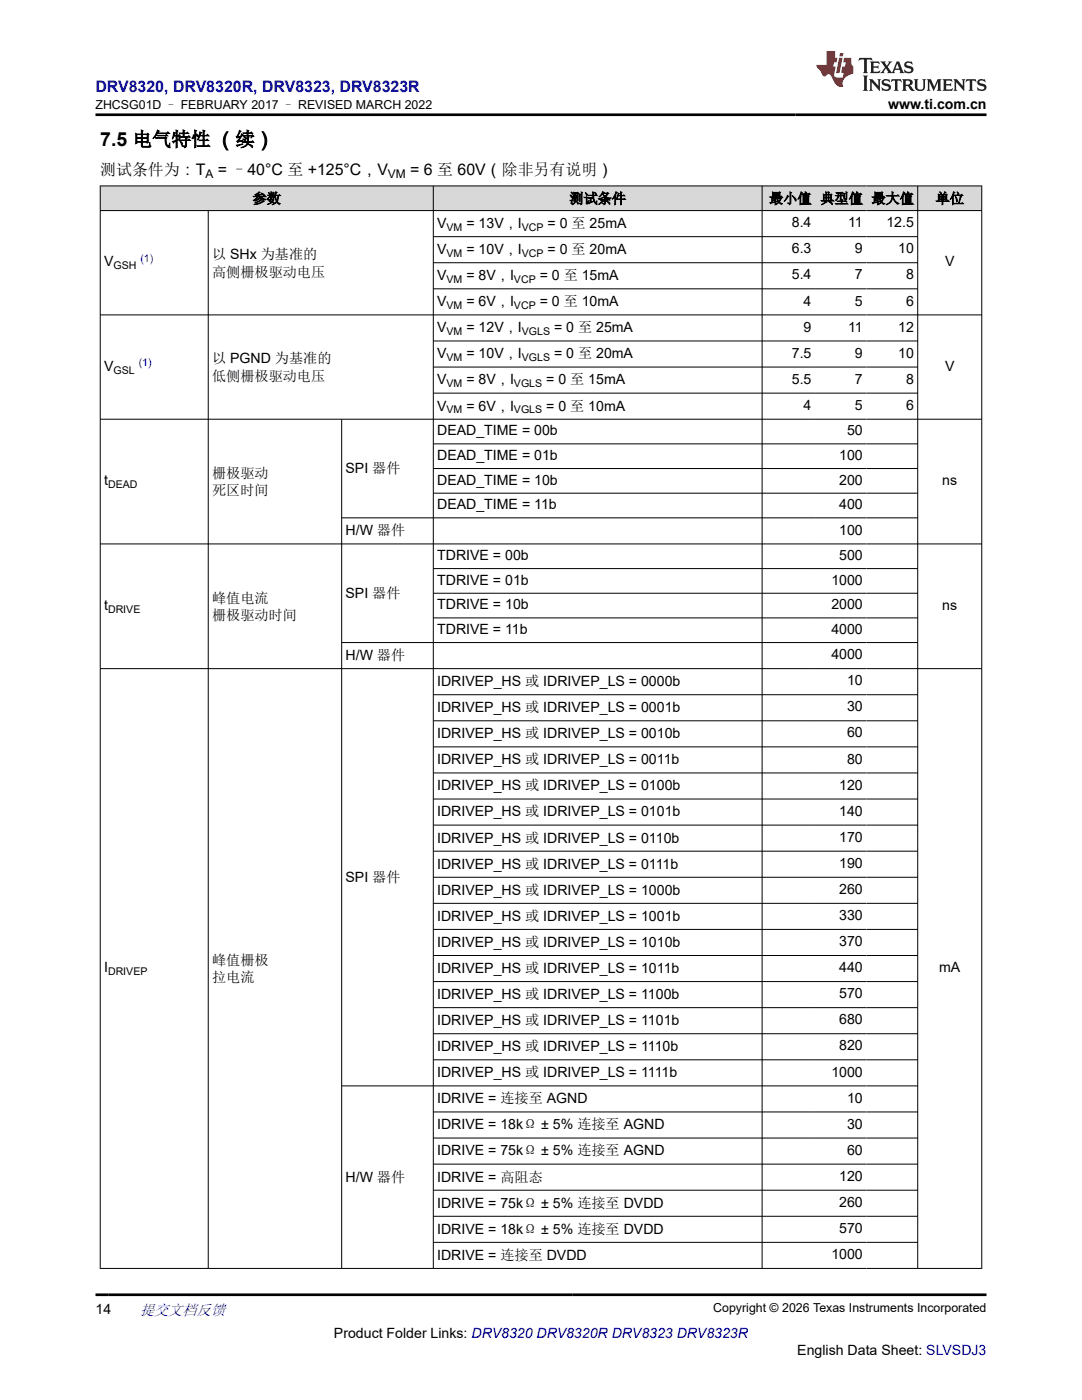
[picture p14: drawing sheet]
<svg xmlns="http://www.w3.org/2000/svg" width="216mm" height="279mm" viewBox="0 0 216 279" stroke-linecap="round" stroke-linejoin="round" font-family="sans-serif">
<defs><g id="words">
<text font-size="3.9" x="20" y="29.1">7.5 电气特性 （续）</text>
<text font-size="3.2" fill="#00f" x="19" y="18.3">DRV8320, DRV8320R, DRV8323, DRV8323R</text>
<g font-size="3.2">
<text x="20" y="34.9">测试条件为：T</text>
<text x="43.5" y="34.9">= –40°C 至 +125°C，V</text>
<text x="81.9" y="34.9">= 6 至 60V（除非另有说明）</text>
</g>
<text font-size="3" fill="#00f" x="27.9" y="262.4">提交文档反馈</text>
<g font-size="2.8">
<text x="177.2" y="21.7">www.ti.com.cn</text>
<text x="50.4" y="40.6">参数</text>
<text x="113.6" y="40.6">测试条件</text>
<text x="153.5" y="40.6">最小值</text>
<text x="163.7" y="40.6">典型值</text>
<text x="173.9" y="40.6">最大值</text>
<text x="186.7" y="40.6">单位</text>
<text x="87.2" y="45.5">V</text>
<text x="93.1" y="45.5">= 13V，I</text>
<text x="109.3" y="45.5">= 0 至 25mA</text>
<text x="158" y="45.4">8.4</text>
<text x="169.2" y="45.4">11</text>
<text x="176.9" y="45.4">12.5</text>
<text x="20.8" y="53.2">V</text>
<text x="42.3" y="51.6">以 SHx 为基准的</text>
<text x="87.2" y="50.7">V</text>
<text x="93.1" y="50.7">= 10V，I</text>
<text x="109.3" y="50.7">= 0 至 20mA</text>
<text x="158" y="50.6">6.3</text>
<text x="170.6" y="50.6">9</text>
<text x="179.2" y="50.6">10</text>
<text x="188.6" y="53.2">V</text>
<text x="42.3" y="55.3">高侧栅极驱动电压</text>
<text x="87.2" y="55.9">V</text>
<text x="93.1" y="55.9">= 8V，I</text>
<text x="107.7" y="55.9">= 0 至 15mA</text>
<text x="158" y="55.8">5.4</text>
<text x="170.6" y="55.8">7</text>
<text x="180.8" y="55.8">8</text>
<text x="87.2" y="61.1">V</text>
<text x="93.1" y="61.1">= 6V，I</text>
<text x="107.7" y="61.1">= 0 至 10mA</text>
<text x="160.4" y="61">4</text>
<text x="170.6" y="61">5</text>
<text x="180.8" y="61">6</text>
<text x="87.2" y="66.3">V</text>
<text x="87.2" y="71.5">V</text>
<text x="93.1" y="66.3">= 12V，I</text>
<text x="93.1" y="71.5">= 10V，I</text>
<text x="110.6" y="66.3">= 0 至 25mA</text>
<text x="110.6" y="71.5">= 0 至 20mA</text>
<text x="158" y="71.4">7.5</text>
<text x="160.4" y="66.2">9</text>
<text x="169.2" y="66.2">11</text>
<text x="170.6" y="71.4">9</text>
<text x="179.2" y="66.2">12</text>
<text x="179.2" y="71.4">10</text>
<text x="20.8" y="74">V</text>
<text x="42.3" y="72.4">以 PGND 为基准的</text>
<text x="42.3" y="76.1">低侧栅极驱动电压</text>
<text x="87.2" y="76.7">V</text>
<text x="93.1" y="76.7">= 8V，I</text>
<text x="109" y="76.7">= 0 至 15mA</text>
<text x="158" y="76.6">5.5</text>
<text x="170.6" y="76.6">7</text>
<text x="180.8" y="76.6">8</text>
<text x="188.6" y="74">V</text>
<text x="87.2" y="81.9">V</text>
<text x="93.1" y="81.9">= 6V，I</text>
<text x="109" y="81.9">= 0 至 10mA</text>
<text x="160.4" y="81.8">4</text>
<text x="170.6" y="81.8">5</text>
<text x="180.8" y="81.8">6</text>
<text x="87.2" y="86.9">DEAD_TIME = 00b</text>
<text x="169" y="86.9">50</text>
<text x="42.3" y="95.4">栅极驱动</text>
<text x="68.9" y="94.4">SPI 器件</text>
<text x="87.2" y="91.8">DEAD_TIME = 01b</text>
<text x="167.5" y="91.8">100</text>
<text x="20.8" y="96.8">t</text>
<text x="42.3" y="98.8">死区时间</text>
<text x="87.2" y="96.7">DEAD_TIME = 10b</text>
<text x="87.2" y="101.6">DEAD_TIME = 11b</text>
<text x="167.5" y="96.7">200</text>
<text x="167.5" y="101.6">400</text>
<text x="188" y="96.8">ns</text>
<text x="68.9" y="106.8">H/W 器件</text>
<text x="167.5" y="106.7">100</text>
<text x="87.2" y="111.7">TDRIVE = 00b</text>
<text x="167.5" y="111.7">500</text>
<text x="68.9" y="119.3">SPI 器件</text>
<text x="87.2" y="116.7">TDRIVE = 01b</text>
<text x="165.9" y="116.7">1000</text>
<text x="20.8" y="121.7">t</text>
<text x="42.3" y="120.3">峰值电流</text>
<text x="42.3" y="123.7">栅极驱动时间</text>
<text x="87.2" y="121.6">TDRIVE = 10b</text>
<text x="165.9" y="121.6">2000</text>
<text x="188" y="121.7">ns</text>
<text x="68.9" y="131.7">H/W 器件</text>
<text x="87.2" y="126.5">TDRIVE = 11b</text>
<text x="165.9" y="126.5">4000</text>
<text x="165.9" y="131.6">4000</text>
<text x="87.2" y="136.9">IDRIVEP_HS 或 IDRIVEP_LS = 0000b</text>
<text x="169" y="136.8">10</text>
<text x="87.2" y="142.1">IDRIVEP_HS 或 IDRIVEP_LS = 0001b</text>
<text x="169" y="142">30</text>
<text x="87.2" y="147.3">IDRIVEP_HS 或 IDRIVEP_LS = 0010b</text>
<text x="169" y="147.2">60</text>
<text x="87.2" y="152.5">IDRIVEP_HS 或 IDRIVEP_LS = 0011b</text>
<text x="169" y="152.4">80</text>
<text x="87.2" y="157.7">IDRIVEP_HS 或 IDRIVEP_LS = 0100b</text>
<text x="167.5" y="157.6">120</text>
<text x="87.2" y="162.9">IDRIVEP_HS 或 IDRIVEP_LS = 0101b</text>
<text x="167.5" y="162.8">140</text>
<text x="87.2" y="168.1">IDRIVEP_HS 或 IDRIVEP_LS = 0110b</text>
<text x="87.2" y="173.3">IDRIVEP_HS 或 IDRIVEP_LS = 0111b</text>
<text x="167.5" y="168">170</text>
<text x="167.5" y="173.2">190</text>
<text x="68.9" y="175.9">SPI 器件</text>
<text x="87.2" y="178.6">IDRIVEP_HS 或 IDRIVEP_LS = 1000b</text>
<text x="167.5" y="178.4">260</text>
<text x="87.2" y="183.8">IDRIVEP_HS 或 IDRIVEP_LS = 1001b</text>
<text x="167.5" y="183.6">330</text>
<text x="87.2" y="189">IDRIVEP_HS 或 IDRIVEP_LS = 1010b</text>
<text x="167.5" y="188.8">370</text>
<text x="20.8" y="194">I</text>
<text x="42.3" y="192.6">峰值栅极</text>
<text x="42.3" y="196">拉电流</text>
<text x="87.2" y="194.2">IDRIVEP_HS 或 IDRIVEP_LS = 1011b</text>
<text x="167.5" y="194">440</text>
<text x="187.4" y="194">mA</text>
<text x="87.2" y="199.4">IDRIVEP_HS 或 IDRIVEP_LS = 1100b</text>
<text x="167.5" y="199.2">570</text>
<text x="87.2" y="204.6">IDRIVEP_HS 或 IDRIVEP_LS = 1101b</text>
<text x="87.2" y="209.8">IDRIVEP_HS 或 IDRIVEP_LS = 1110b</text>
<text x="167.5" y="204.4">680</text>
<text x="167.5" y="209.6">820</text>
<text x="87.2" y="215">IDRIVEP_HS 或 IDRIVEP_LS = 1111b</text>
<text x="165.9" y="214.8">1000</text>
<text x="87.2" y="220.2">IDRIVE = 连接至 AGND</text>
<text x="169" y="220">10</text>
<text x="87.2" y="225.4">IDRIVE = 18kΩ ± 5% 连接至 AGND</text>
<text x="169" y="225.3">30</text>
<text x="87.2" y="230.6">IDRIVE = 75kΩ ± 5% 连接至 AGND</text>
<text x="169" y="230.5">60</text>
<text x="68.9" y="235.8">H/W 器件</text>
<text x="87.2" y="235.8">IDRIVE = 高阻态</text>
<text x="167.5" y="235.7">120</text>
<text x="87.2" y="241">IDRIVE = 75kΩ ± 5% 连接至 DVDD</text>
<text x="167.5" y="240.9">260</text>
<text x="87.2" y="246.2">IDRIVE = 18kΩ ± 5% 连接至 DVDD</text>
<text x="87.2" y="251.4">IDRIVE = 连接至 DVDD</text>
<text x="165.9" y="251.3">1000</text>
<text x="167.5" y="246.1">570</text>
<text x="19" y="262.1">14</text>
<text x="66.6" y="266.9">Product Folder Links: DRV8320 DRV8320R DRV8323 DRV8323R</text>
<text x="159.1" y="270.3">English Data Sheet: SLVSDJ3</text>
</g>
<g font-size="2.5">
<text x="19.1" y="21.8">ZHCSG01D – FEBRUARY 2017 – REVISED MARCH 2022</text>
<text x="142.3" y="261.8">Copyright © 2026 Texas Instruments Incorporated</text>
</g>
<g font-size="2.4">
<text x="41" y="35.5">A</text>
<text x="77.4" y="35.5">VM</text>
</g>
<g font-size="2.1">
<text x="89.1" y="46.1">VM</text>
<text x="104.1" y="46.1">VCP</text>
<text x="22.6" y="53.7">GSH</text>
<text x="89.1" y="51.3">VM</text>
<text x="104.1" y="51.3">VCP</text>
<text x="89.1" y="56.5">VM</text>
<text x="102.6" y="56.5">VCP</text>
<text x="89.1" y="61.7">VM</text>
<text x="102.6" y="61.7">VCP</text>
<text x="89.1" y="66.9">VM</text>
<text x="104.1" y="66.9">VGLS</text>
<text x="22.6" y="74.5">GSL</text>
<text x="89.1" y="72.1">VM</text>
<text x="89.1" y="77.3">VM</text>
<text x="102.6" y="77.3">VGLS</text>
<text x="104.1" y="72.1">VGLS</text>
<text x="89.1" y="82.5">VM</text>
<text x="102.6" y="82.5">VGLS</text>
<text x="21.6" y="97.4">DEAD</text>
<text x="21.6" y="122.3">DRIVE</text>
<text x="21.6" y="194.6">DRIVEP</text>
</g>
<g font-size="2.1" fill="#00f">
<text x="28" y="52.2">(1)</text>
<text x="27.7" y="73">(1)</text>
</g>
</g></defs>
<g fill="#d8d8d8">
<path d="M20 37.1h175.9v4.9h-175.9z" fill-rule="evenodd"/>
<path d="M20.1 37.2h66.3v4.8h-66.3z" fill-rule="evenodd"/>
<path d="M86.5 37.2h65.5v4.8h-65.5z" fill-rule="evenodd"/>
<path d="M152.1 37.2h10.5v4.8h-10.5z" fill-rule="evenodd"/>
<path d="M162.6 37.2h10.3v4.8h-10.3z" fill-rule="evenodd"/>
<path d="M172.9 37.2h10.2v4.8h-10.2z" fill-rule="evenodd"/>
<path d="M183.2 37.2h12.6v4.8h-12.6z" fill-rule="evenodd"/>
</g>
<g fill="none" stroke="#000" stroke-width=".2">
<path d="M19.9 37.1h176.1M20 37v216.2M86.5 37v216.2M152.1 37v216.2M183.1 37v216.2M195.9 37v216.2M19.9 42h176.1M41.6 42v211.2M86.5 47.2h96.7M86.5 52.4h96.7M86.5 57.6h96.7M19.9 62.8h176.1"/>
<path d="M86.5 68h96.7M86.5 73.3h96.7M86.5 78.5h96.7M19.9 83.7h176.1M68.2 83.7v169.5M86.5 88.6h96.7M86.5 93.5h96.7M86.5 98.4h96.7M19.9 108.6h176.1M68.2 103.3h115M86.5 113.5h96.7M86.5 118.4h96.7"/>
<path d="M19.9 133.4h176.1M68.2 128.2h115M86.5 123.3h96.7M86.5 138.6h96.7M86.5 143.9h96.7M86.5 149.1h96.7M86.5 154.3h96.7M86.5 159.5h96.7M86.5 164.7h96.7M86.5 169.9h96.7M86.5 175.1h96.7M86.5 180.3h96.7"/>
<path d="M86.5 185.5h96.7M86.5 190.7h96.7M86.5 195.9h96.7M86.5 201.1h96.7M86.5 206.3h96.7M86.5 211.5h96.7M183.2 216.7h-115M86.5 221.9h96.7M86.5 227.1h96.7M86.5 232.3h96.7M86.5 237.5h96.7M19.9 253.1h176.1"/>
<path d="M86.5 242.7h96.7M86.5 247.9h96.7"/>
</g>
<path d="M171.5 11.6l-.2 .5 .5-.2h.6v.1v2.2l-.2 .4h1l-.2-.4v-2.2v-.1h.5l.6 .2-.2-.5zM173.6 12.3l.2 .4v1.5l-.2 .4h1.9l.1-.6a1.08 1.08 0 0 1-1.3 .2v-.7h.6l.4 .2v-.7l-.4 .2h-.6v-.5l.2-.2a1 1 0 0 1 1 .3l-.1-.5zM175.7 12.3l.9 1.1-1 1.2h.9l-.2-.2 .5-.8 .4 .8-.2 .2h1.6l-.2-.2 .2-.5h.9l.1 .5-.1 .2h.9l-.2-.3-.8-2h-.5l-.9 2.2-.9-1.1 .9-1.1h-.8l.2 .2-.4 .6-.4-.6 .2-.2zM179 12.7l.4 1h-.7zM180.7 12.4a.65 .65 0 0 0-.2 .7 .65 .65 0 0 0 .6 .5l.6 .1 .1 .3a.79 .79 0 0 1-.7 .4 .79 .79 0 0 1-.7-.5l.1 .7 .2-.1a.93 .93 0 0 0 1.1 .1 .93 .93 0 0 0 .4-1 1.46 1.46 0 0 0-1.2-.6l-.1-.3a1.09 1.09 0 0 1 1.2 .2l-.2-.6-.1 .1-.5-.2zM172.2 15.1l.2 .4v2.2l-.2 .4h1l-.2-.4v-2.2l.2-.4zM173.4 15.8l.2 .4v1.5l-.2 .4h.8l-.3-.4 .1-1.3 1.6 1.8v-2l.2-.4h-.7l.1 .2 .1 1.1-1.2-1.3zM176.2 15.9a.65 .65 0 0 0-.2 .8 .65 .65 0 0 0 .6 .4l.6 .2 .1 .2a.79 .79 0 0 1-.7 .4 .79 .79 0 0 1-.7-.5l.1 .7 .2-.1a.93 .93 0 0 0 1.1 .1 .93 .93 0 0 0 .4-.9 1.46 1.46 0 0 0-1.2-.6l-.1-.4a1.09 1.09 0 0 1 1.2 .2l-.1-.6-.2 .1-.5-.1zM177.9 15.8l-.1 .6a.63 .63 0 0 1 .8-.3v1.6l-.3 .4h1l-.2-.4v-1.6a.66 .66 0 0 1 .8 .3l-.1-.6zM180 15.8l.2 .4v1.5l-.2 .4h1l-.2-.2-.1-.7h.5l.1 .2a.79 .79 0 0 0 1.2 .6l-1-.9a.61 .61 0 0 0 .6-.6 .61 .61 0 0 0-.5-.7zM180.8 16.1h.1a.47 .47 0 0 1 .5 .1 .47 .47 0 0 1 .1 .5l-.1 .1-.7 .1zM182.3 15.8l.2 .2a2.27 2.27 0 0 0 .4 2 1.04 1.04 0 0 0 1.7-.7v-1.3l.2-.2h-.8l.2 .4v1.1a.6 .6 0 0 1-.6 .6 .6 .6 0 0 1-.6-.6v-1.1l.3-.4zM184.9 15.8l.2 .4v1.5l-.2 .4h.8l-.3-.4v-1.4l.9 1.9 .9-1.9v1.4l-.3 .4h1l-.2-.4v-1.5l.2-.4h-.8l-.7 1.5-.6-1.5zM188.1 15.8l.2 .4v1.5l-.2 .4h1.9l.1-.6a1.09 1.09 0 0 1-1.3 .2v-.7h.6l.4 .2v-.6l-.4 .2h-.6v-.6l.2-.1a1.01 1.01 0 0 1 1 .3l-.1-.6zM190.2 15.8l.3 .4v1.5l-.3 .4h.8l-.2-.4v-1.3l1.6 1.8v-2l.2-.4h-.7l.2 .2v1.1l-1.2-1.3zM192.8 15.8l-.1 .6a.63 .63 0 0 1 .8-.3v1.6l-.3 .4h1l-.2-.4v-1.6a.66 .66 0 0 1 .8 .3l-.1-.6zM195.2 15.9a.65 .65 0 0 0-.2 .8 .65 .65 0 0 0 .6 .4l.6 .2 .2 .2a.79 .79 0 0 1-.7 .4 .79 .79 0 0 1-.7-.5l.1 .7 .2-.1a.93 .93 0 0 0 1 .1 .93 .93 0 0 0 .5-.9 1.46 1.46 0 0 0-1.3-.6v-.4a1.09 1.09 0 0 1 1.2 .2l-.2-.6-.2 .1-.5-.1z" fill="#231f20"/>
<path d="M164.9 10.2v2.8h-2l.1 .3 .8 1a.95 .95 0 0 0 1 .9 .59 .59 0 0 1 .5-.4 .59 .59 0 0 1 .5 .4l.4 .7a1.59 1.59 0 0 0 2.1 1.4 1.61 1.61 0 0 1 1-2.3l1-.3-.1-1.5a1.59 1.59 0 0 1-.3-1.7h-1.5l-.2 .9h.6l-.2 .9h-.5l-.2 1v.2l.4 .1-.1 .9h-.7a.73 .73 0 0 1-1-.7l.3-1.5h-.5l.1-.9h.5l.2-.9h-.5v-1.3zM167.4 11.5l-.6 3.1h.7l.6-3.1zM167.6 10.6l-.1 .6h.7l.1-.6z" fill="#ed1c24"/>
<path d="M19 22.9h177.8M19 258.4h177.8" fill="none" stroke="#000" stroke-width=".53"/>
<use href="#words"/>
</svg>
